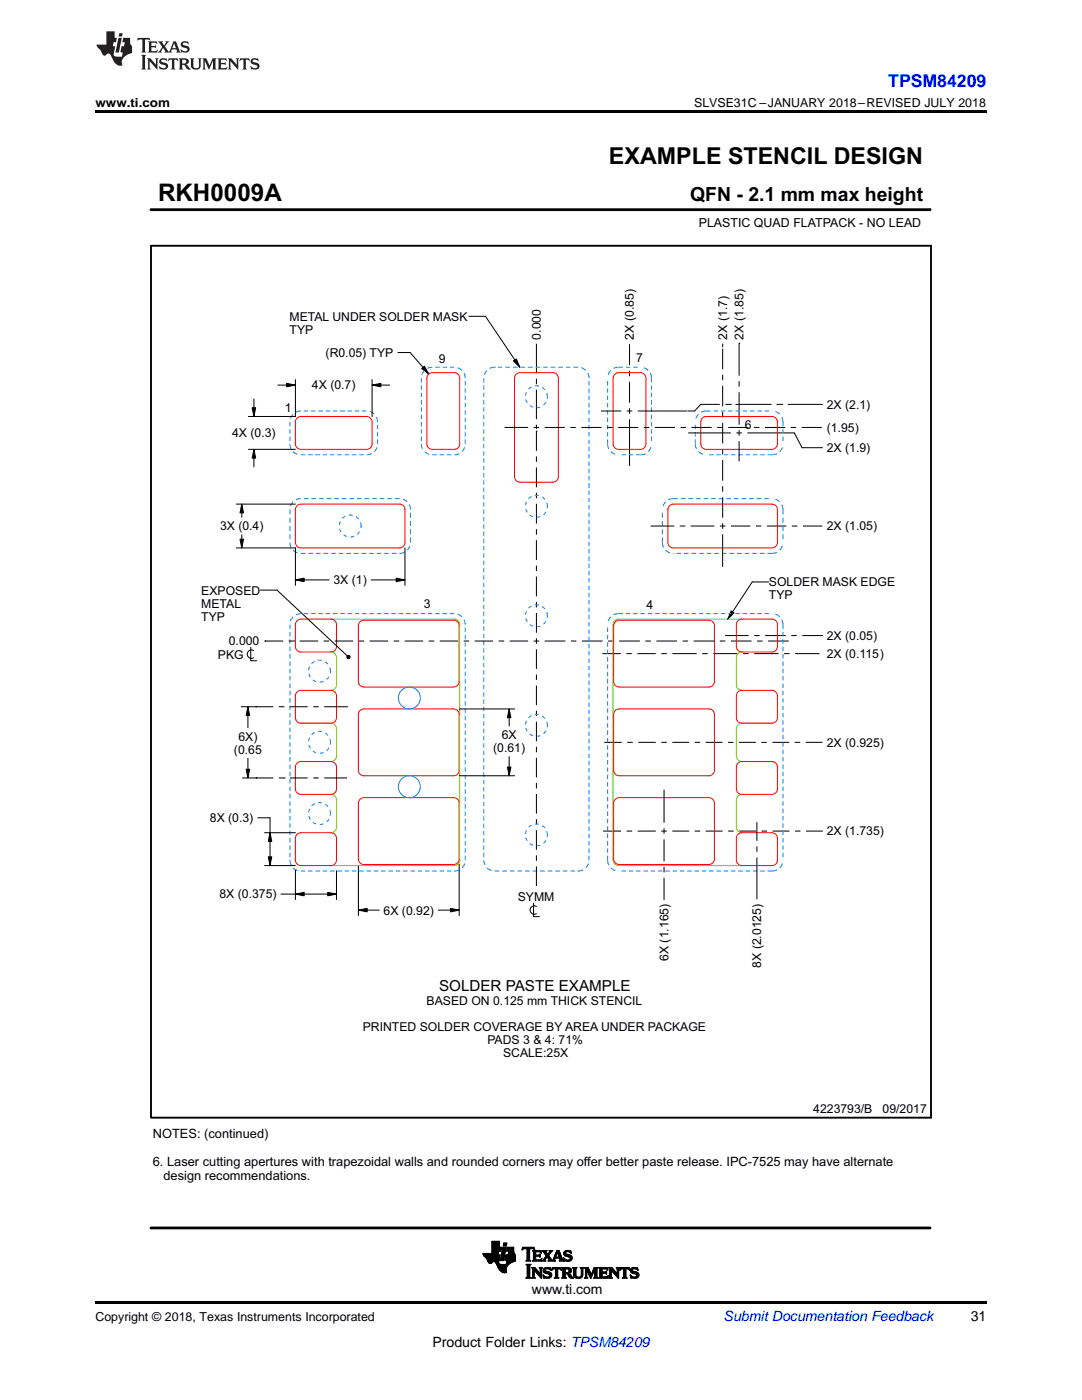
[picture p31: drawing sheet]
<svg xmlns="http://www.w3.org/2000/svg" width="216mm" height="279mm" viewBox="0 0 216 279" stroke-linecap="round" stroke-linejoin="round" font-family="sans-serif">
<defs><g id="words">
<text font-size="4.8" x="31.5" y="40.1">RKH0009A</text>
<text font-size="4.6" x="121.5" y="32.7">EXAMPLE STENCIL DESIGN</text>
<text font-size="3.9" x="137.7" y="40.1">QFN - 2.1 mm max height</text>
<text font-size="3.5" fill="#00f" x="177.2" y="17.3">TPSM84209</text>
<text font-size="3" x="87.6" y="197.8">SOLDER PASTE EXAMPLE</text>
<g font-size="2.8">
<text x="106.1" y="258.2">www.ti.com</text>
<text x="193.7" y="263.6">31</text>
<text x="86.3" y="268.9">Product Folder Links: TPSM84209</text>
</g>
<text font-size="2.8" fill="#0000c8" x="144.4" y="263.6">Submit Documentation Feedback</text>
<g font-size="2.6">
<text x="30.5" y="227.2">NOTES: (continued)</text>
<text x="30.5" y="232.7">6. Laser cutting apertures with trapezoidal walls and rounded corners may offer better paste release. IPC-7525 may have alternate</text>
<text x="32.6" y="235.4">design recommendations.</text>
</g>
<g font-size="2.5">
<text x="19" y="21.4">www.ti.com</text>
<text x="138.5" y="21.4">SLVSE31C –JANUARY 2018–REVISED JULY 2018</text>
<text x="139.4" y="45.4">PLASTIC QUAD FLATPACK - NO LEAD</text>
<text x="19" y="263.6">Copyright © 2018, Texas Instruments Incorporated</text>
</g>
<g font-size="2.4">
<text x="57.8" y="64">METAL UNDER SOLDER MASK</text>
<text x="57.8" y="66.6">TYP</text>
<text x="65" y="71.2">(R0.05) TYP</text>
<text x="107.9" y="67.8" transform="rotate(-90 107.9 67.8)">0.000</text>
<text x="126.5" y="67.8" transform="rotate(-90 126.5 67.8)">2X (0.85)</text>
<text x="145.1" y="67.8" transform="rotate(-90 145.1 67.8)">2X (1.7)</text>
<text x="148.4" y="67.8" transform="rotate(-90 148.4 67.8)">2X (1.85)</text>
<text x="62.3" y="77.7">4X (0.7)</text>
<text x="87.6" y="72.4">9</text>
<text x="126.9" y="72.3">7</text>
<text x="56.9" y="82.2">1</text>
<text x="165" y="81.6">2X (2.1)</text>
<text x="46.3" y="87.3">4X (0.3)</text>
<text x="148.6" y="85.6">6</text>
<text x="165" y="86.2">(1.95)</text>
<text x="165" y="90.2">2X (1.9)</text>
<text x="43.9" y="105.9">3X (0.4)</text>
<text x="165" y="105.9">2X (1.05)</text>
<text x="40.2" y="118.6">EXPOSED</text>
<text x="66.6" y="116.6">3X (1)</text>
<text x="153.4" y="117">SOLDER MASK EDGE</text>
<text x="153.4" y="119.6">TYP</text>
<text x="40.2" y="121.3">METAL</text>
<text x="40.2" y="123.9">TYP</text>
<text x="84.6" y="121.4">3</text>
<text x="129" y="121.5">4</text>
<text x="43.5" y="131.4">PKG</text>
<text x="45.7" y="128.8">0.000</text>
<text x="165" y="127.7">2X (0.05)</text>
<text x="165" y="131.3">2X (0.115)</text>
<text x="47.6" y="147.8">6X)</text>
<text x="100.1" y="147.5">6X</text>
<text x="165" y="149">2X (0.925)</text>
<text x="46.7" y="150.4">(0.65</text>
<text x="98.4" y="150.1">(0.61)</text>
<text x="41.9" y="164.1">8X (0.3)</text>
<text x="165" y="166.7">2X (1.735)</text>
<text x="43.8" y="179.3">8X (0.375)</text>
<text x="103.3" y="179.9">SYMM</text>
<text x="76.6" y="182.5">6X (0.92)</text>
<text x="133.4" y="191.8" transform="rotate(-90 133.4 191.8)">6X (1.165)</text>
<text x="151.9" y="193.1" transform="rotate(-90 151.9 193.1)">8X (2.0125)</text>
<text x="85.1" y="200.5">BASED ON 0.125 mm THICK STENCIL</text>
<text x="72.4" y="205.8">PRINTED SOLDER COVERAGE BY AREA UNDER PACKAGE</text>
<text x="97.3" y="208.4">PADS 3 &amp; 4: 71%</text>
<text x="100.4" y="211">SCALE:25X</text>
<text x="162.3" y="222.2">4223793/B</text>
<text x="176.1" y="222.2">09/2017</text>
</g>
</g></defs>
<g fill="#000">
<path d="M19 22h177.8v.5h-177.8zM57.2 76.5l1.7 .4-1.7 .3zM74.2 76.9l1.8-.4v.7zM84.1 73.5l.6-.4 .9 1.5zM102.4 72l.6-.4 .7 1.7zM50.3 81.4h.7l-.3 1.7zM50.7 89.7l.3 1.7h-.7zM47.9 107.6h.7l-.4 1.8zM48.2 100.6l.4 1.8h-.7zM58.9 115.7l1.8-.3v.7zM79.1 115.4l1.7 .3-1.7 .4zM69.2 131l.3-.2 .3 .1 .1 .2-.1 .3-.3 .1-.3-.2z"/>
<path d="M145.9 121.9l.6 .4-1.3 1.3zM49.5 141l.3 1.8h-.7zM49.1 153.5h.7l-.3 1.8zM101.6 141.5l.3 1.7h-.7zM101.2 153.1h.7l-.3 1.7zM53.9 166.2l.3 1.7h-.7zM53.5 171h.7l-.3 1.7zM58.9 178.4l1.8-.3v.7zM65.4 178.1l1.7 .3-1.7 .4zM71.5 181.6l1.8-.3v.7zM89.9 181.3l1.7 .3-1.7 .4zM19 259.7h177.8v.5h-177.8z"/>
</g>
<g fill="none" stroke="#000" stroke-width=".2">
<path d="M30.1 41.8h155.5M185.6 41.6v.5M50.7 79.6v3.5M55.4 76.9h3.5M57.2 76.5l1.7 .4-1.7 .3zM58.9 75.8v7.3h-9.3M74.2 76.9l1.8-.4v.7zM74.2 75.8v7.3M74.2 76.9h3.5M79.4 70.4h2.4l3.8 4.2M84.1 73.5l.6-.4 .9 1.5zM93.5 63.1h3.4l6.8 10.2"/>
<path d="M102.4 72l.6-.4 .7 1.7zM107 68.6v5.9M107 75.6v1.1M107 77.8v5.9M125.6 68.7v4.2M125.6 74v1.1M125.6 76.2v4.2M144.2 68.6v.6M144.2 69.6v4.1M144.2 74.8v1.1M144.2 77v4.1M147.5 68.5h.1"/>
<path d="M147.5 68.5v6.5M147.5 76.1v1.1M147.5 78.3v6.4M49.6 89.7h9.3M50.3 81.4h.7l-.3 1.7zM50.7 89.7l.3 1.7h-.7zM50.7 89.7v3.5M100.7 85.3h4.7M106.5 85.3h1.1M107 86h.1M107 84.8v.8M107 86v4"/>
<path d="M107 91.1v1.1M107 93.3v3.9M107 98.3v1.1M108.7 85.3h4M113.8 85.3h1.1M116 85.3h4M119.9 82h4.1M121.1 85.3h1.1M123.3 85.3h4.1M125.1 82h1.1M125.6 81.5v1.1M125.6 83.7v9.3"/>
<path d="M127.3 82h9.8M128.5 85.3h1.1M130.7 85.3h4M135.8 85.3h1.1M137.3 86.4h8.5M138 85.3h4M143.1 85.3h1.1M143.6 80.7h-3.8l-1.2 1.3h-1.4M144.2 82.2v1.1M144.2 84.4v4.1M144.2 89.6v1.1M144.2 91.8v4.1"/>
<path d="M144.2 97v1.1M144.2 99.2v4.1M144.8 80.7h1.2M145.3 85.3h4M146.8 80.7h7.1M146.9 86.4h1.1M147.5 85.8v1.1M147.5 88v4.1M149.1 86.4h7M150.4 85.3h1.1M152.6 85.3h4.1M155 80.7h1.2"/>
<path d="M156.4 86.4h2.1l1.5 3h4.1M157.2 80.7h6.9M157.8 85.3h1.1M160 85.3h4M47.2 109.4h11.7v7.4M47.2 100.6h11.7M47.9 107.6h.7l-.4 1.8zM48.2 100.6l.4 1.8h-.7zM48.2 100.6v2.6M48.2 106.7v2.7M52 117.8h3.3l14 13.1M58.9 115.7l1.8-.3v.7z"/>
<path d="M58.9 115.7h6.8M74.1 115.7h6.7M79.1 115.4l1.7 .3-1.7 .4zM80.8 109.4v7.4M107 100.5v4M107 105.6v1.1M107 107.8v4M107 112.9v1.1M107 115.1v3.9M129.8 105h4.7M135.6 105h1.1M137.8 105h4.7"/>
<path d="M143.6 105h1.1M144.2 104.4v1.1M144.2 106.6v6.5M145.8 105h3.9M150.8 105h1.1M153 105h3.9M153.4 116.1h-3.3l-4.9 7.5M158 105h1.1M160.2 105h3.9M50 129.2v2.7h1.2M50.6 129.8a.86 .86 0 0 0-1.3 .8 .86 .86 0 0 0 1.3 .7M52.8 127.9h.1"/>
<path d="M52.8 127.9h3.7M57.6 127.9h1.1M58.7 127.9h.1M59.8 127.9h3.7M64.6 127.9h1.1M66.8 127.9h3.7M69.2 131l.3-.2 .3 .1 .1 .2-.1 .3-.3 .1-.3-.2zM71.6 127.9h1.1M73.8 127.9h3.7M78.6 127.9h1.1M80.8 127.9h3.6M85.5 127.9h1.1"/>
<path d="M87.7 127.9h3.7M92.5 127.9h1.1M94.7 127.9h3.7M99.5 127.9h1.1M101.7 127.9h3.7M106.5 127.9h1.1M107 120.1v1.1M107 122.3v4M107 127.4v1.1M107 129.6v3.9M107 134.6v1.1M107 136.8v3.9"/>
<path d="M108.7 127.9h4.1M113.9 127.9h1.1M116.1 127.9h4.1M120.2 130.4h3.7M121.3 127.9h1.1M123.5 127.9h4.2M125 130.4h1.1M127.2 130.4h3.7M128.8 127.9h1.1M131 127.9h4.1M132 130.4h1.1M132.5 130.4v.1"/>
<path d="M134.2 130.4h4.8M136.2 127.9h1.1M138.4 127.9h4.1M140.1 130.4h1.1M142.3 130.4h4.9M143.6 127.9h1.1M144.7 126.8h4.7M145.8 127.9h4.2M145.9 121.9l.6 .4-1.3 1.3zM148.3 130.4h1.1M150.5 126.8h1.1M150.5 130.4h4.8"/>
<path d="M151 126.7v.3M151.1 127.9h1.1M152.7 126.8h4.1M153.3 127.9h4.1M156.4 130.4h1.1M157.9 126.8h1.1M158.7 130.4h4.8M160.1 126.8h4.1M48.1 141h6.4M48.4 155.3h6.2M49.1 153.5h.7l-.3 1.8zM49.5 141l.3 1.8h-.7z"/>
<path d="M49.5 141v4.2M49.5 151.3v4M51 141h.1M51 155.3h.1M55.6 141h1.1M55.7 155.3h1.1M56.8 155.3h.1M57.8 141h3.6M57.9 155.3h3.5M62.5 155.3h1.1M62.5 141h1.1M63 141v.1"/>
<path d="M63 155.2v.1M64.7 155.3h4.6M64.7 141h4.7M91.6 154.8h11.1M91.6 141.5h11.1M101.2 153.1h.7l-.3 1.7zM101.6 141.5l.3 1.7h-.7zM101.6 141.5v3.4M101.6 151v3.8M107 141.8v1.1M107 144v3.9M107 149v1.1"/>
<path d="M107 151.2v4M107 156.3v1.1M107 158.5v3.9M120.6 148.2h3.5M125.2 148.2h1.1M127.4 148.2h3.5M132 148.2h1.1M132.5 148.1v.1M132.5 157.6v6.6M134.2 148.2h3.3M138.6 148.2h1.1M140.8 148.2h3.4"/>
<path d="M145.3 148.2h1.1M147.5 148.2h3.3M151.9 148.2h1.1M154.1 148.2h3.4M158.6 148.2h1.1M160.8 148.2h3.3M51.4 163.2h2.5v9.5M52.8 172.7h6.1M52.8 166.2h6.1M53.5 171h.7l-.3 1.7zM53.9 166.2l.3 1.7h-.7zM56.1 178.4h11"/>
<path d="M58.9 178.4l1.8-.3v.7zM58.9 173.6v5.9M65.4 178.1l1.7 .3-1.7 .4zM67.1 173.8v5.7M71.5 172.8v9.9M91.6 172.4v10.3M107 163.5v1.1M107 165.7v3.9M107 170.7v1.1M107 172.9v3.9M120.3 165.9h3.6M125 165.9h1.1"/>
<path d="M127.2 165.9h3.7M132 165.9h1.1M132.5 165.3v1.1M132.5 167.5v4.4M132.5 173v1.1M132.5 175.2v4.4M134.2 165.9h3.3M138.6 165.9h1.1M140.8 165.9h3.4M145.3 165.9h1.1M147.5 165.9h3.4M151 169.5h.1"/>
<path d="M151 164.1v3.7M151 168.9v1.1M151 171.1v8.4M152 165.9h1.1M154.2 165.9h3.3M158.6 165.9h1.1M160.8 165.9h3.4M71.5 181.6l1.8-.3v.7zM71.5 181.6h4.2M87.5 181.6h4.1M89.9 181.3l1.7 .3-1.7 .4zM106.5 180.2v2.7h1.1"/>
<path d="M107.1 180.9a.86 .86 0 0 0-1.4 .7 .86 .86 0 0 0 1.4 .7M96.4 250.2h3M96.4 250.3h3M96.4 250.4h3.4l-.2 1.1M96.5 250.5h3.3M96.5 250.6h3.3M96.6 250.7h3.1M96.7 250.8h3M96.8 250.9h2.9M96.9 251h2.8M97 251h2.7M97 251.1h2.7"/>
<path d="M97.1 251.2h2.5M97.2 251.3h2.4M97.2 251.4h2.4M97.2 251.5h2.4M97.3 251.5h2.3M97.3 251.6h2.3M97.3 251.7h2.2M97.4 251.8h1M97.4 251.9h.9M97.5 251.9h.7M97.5 252h.6M97.6 252.1h.5"/>
<path d="M97.7 252.1h.3M98.2 249.7h1.7l.2-.8h-.4v-1.2h-1.5v2.5h-1.8v.2l.7 .8 .5 .9 .4 .1 .5-.4 .3 .1 .9 1.5 .7 .6 .7-.1-.1-.9 .6-.8M98.2 250.1h1.2M98.2 250h1.2M98.2 249.9h1.3M98.2 249.8h1.3M98.2 249.6h1.7M98.2 249.6h1.8M98.2 249.5h1.8M98.2 249.4h1.8M98.2 249.3h1.8M98.2 249.2h1.8"/>
<path d="M98.2 249.1h1.9M98.2 249h1.9M98.2 248.9h1.5M98.2 248.8h1.5M98.2 248.7h1.5M98.2 248.6h1.5M98.2 248.5h1.5M98.2 248.4h1.5M98.2 248.3h1.5M98.2 248.2h1.5M98.2 248.1h1.5M98.2 248h1.5"/>
<path d="M98.2 247.9h1.5M98.2 247.8h1.5M98.7 251.8h.8M98.8 251.9h.7M98.9 251.9h.6M98.9 252h.6M99 252.1h.5M99 252.2h.6M99.1 252.3h.6M99.1 252.4h1M99.1 252.4h2.3M99.2 252.5h2.2"/>
<path d="M99.2 252.6h2.1M99.2 252.6h2M99.3 252.7h1.9M99.3 252.8h1.8M99.4 252.9h1.7M99.4 253h1.6M99.5 253.1h1.5M99.5 249.7l-.1 .7M99.5 253.2h1.5M99.6 253.3h1.4M99.6 251.5l-.1 .5 .2 .3 1.8 .1M99.7 253.4h1.3"/>
<path d="M99.7 253.5h1.3M99.8 253.5h1.2M99.8 253.6h1.2M99.9 251.5h.6M99.9 251.4h.6M99.9 251.3h.6M99.9 253.7h1.1M99.9 251.2h.6M99.9 251.1h.6M99.9 251h.7M100 251h.6M100 250.9h.6"/>
<path d="M100 253.7h1M100 250.8h.6M100 250.7h.6M100 250.6h.6M100 250.5h.7M100.1 250.5h.6M100.1 250.4h.6M100.1 253.8h1M100.1 250.3h.6M100.1 250.2h.6M100.1 250.1h.6M100.2 250h.6"/>
<path d="M100.2 249.9h.6M100.2 253.9h.9M100.2 249.8h.6M100.2 249.7h.6M100.2 249.6h.6M100.2 249.5h.7M100.3 249.4h.6M100.3 249.3h.6M100.3 249.2h.6M100.3 249.1h.6M100.3 253.9h.8M100.3 249h.7"/>
<path d="M100.4 249h.6M100.4 248.9h.6l-.6 2.7h-.6zM100.4 248.6h.6M100.4 248.5h.6M100.5 248.5h.6M100.5 248.4h.6M100.5 248.3h.6M100.5 248.2h.6M100.5 248.1h.6M100.5 248.1h.6l-.1 .6h-.6zM100.7 254h.1M100.7 251.5h2.2"/>
<path d="M100.8 251.4h2.1M100.8 251.4v.1l.4 .1M100.8 251.3h2.1M100.8 251.5h2.1M100.8 251.2h2.1M100.8 251.2v.2M100.8 251.1h2.1M100.8 251h2.1M100.8 250.9h2.1M100.9 250.8h2M100.9 250.7h2M100.9 250.6h2"/>
<path d="M100.9 250.5h2M101 252.3h.6M101 252.2h.7M101 252.1h.8M101.1 252.1h.8M101.1 252h.9M101.1 251.9h1M101.1 249.6h1.4M101.1 251.9h1.2M101.1 251.8h1.4M101.1 249.5h1.4M101.1 251.7h1.6"/>
<path d="M101.1 249.4h1.4M101.1 251.7h1.8M101.2 249.4h1.3M101.2 251.6h1.7M101.2 251.6l-.2 .8M101.2 249.3h1.3M101.2 249.2h1.3M101.2 249.1h1.3M101.2 249h1.3M101.2 248.9h1.3v.8h-1.4zM101.4 250.3h1.4M101.4 250.3h1.3"/>
<path d="M101.4 250.2h1.2M101.5 250.1h1.1M101.5 250h1M101.5 249.9h1M101.5 249.8h1M101.5 249.7l-.1 .7M102.5 249.7l.1 .4 .3 .3v1.3M102.8 250.4h-1.9l-.1 .8M102.9 251.7l-1.3 .5M104.2 249.4h.1M104.2 249.3h.2M104.2 249.2h2.4"/>
<path d="M104.3 249.1h2.3M104.3 249h2.3M105 251.6h.9M105 255h.9M105 252.4h.9M105.1 251.5h.6M105.1 255h.7M105.2 249.3h.5M105.2 252.5h.5M105.2 251.4h.5M105.2 249.4l-.1-.2h-.4l-.6 .2 .2-.5h2.2l.2 .5-.5-.2h-.4l-.1 .2M105.2 249.4v2l-.2 .2"/>
<path d="M105.2 251.3h.5M105.2 251.2h.5M105.2 251.1h.5M105.2 251h.5M105.2 250.9h.5M105.2 250.8h.5M105.2 250.7h.5M105.2 250.6h.5M105.2 250.5h.5M105.2 250.4h.5M105.2 250.3h.5M105.2 250.2h.5"/>
<path d="M105.2 250.1h.5M105.2 250h.5M105.2 249.9h.5M105.2 249.8h.5M105.2 249.7h.5M105.2 249.6h.5M105.2 249.5h.5M105.2 249.4h.5M105.2 254.9h.5M105.2 252.6h.5M105.2 254.8h.5M105.2 254.7v-2.1l-.2-.3h.9l-.2 .3v2.1"/>
<path d="M105.2 254.7l-.2 .4h.9l-.2-.4M105.2 254.7h.5M105.2 254.6h.5M105.2 254.5h.5M105.2 254.4h.5M105.2 254.3h.5M105.2 254.2h.5M105.2 254.1h.5M105.2 254h.5M105.2 253.9h.5M105.2 253.8h.5M105.2 253.7h.5"/>
<path d="M105.2 253.6h.5M105.2 253.5h.5M105.2 253.4h.5M105.2 253.3h.5M105.2 253.2h.5M105.2 253.1h.5M105.2 253h.5M105.2 252.9h.5M105.2 252.8h.5M105.2 252.7h.5M105.7 249.4v2l.2 .2M105.9 251.6h-.9"/>
<path d="M106.1 255h.7M106.1 253h.6M106.2 253.1h.6M106.2 251.6h1.8M106.2 255h.5M106.3 253.2h.6M106.3 254.9h.3M106.3 249.7h1.6M106.3 253.3h.7M106.3 254.8h.3M106.3 254.7l-.2 .4h.7l-.2-.4M106.3 254.7h.3"/>
<path d="M106.3 254.6h.3M106.3 254.5h.3M106.3 254.4h.3M106.3 254.3h.3M106.3 254.2h.3M106.3 254.1h.3M106.3 254h.3M106.3 253.9h.3M106.3 253.8h.3M106.3 253.7h.3M106.3 253.6h.3M106.3 253.5h.9"/>
<path d="M106.3 253.4h.8M106.4 251.5h1.6M106.4 249.8h1.6M106.4 251.4h.5M106.4 249.9h.5M106.4 250.4l1.1 .1 .3-.2v.6l-.3-.2h-1.1M106.4 251.3h.5M106.4 251.2h.5M106.4 251.1h.5M106.4 251h.5M106.4 250.9h.5M106.4 250.8h.5"/>
<path d="M106.4 250.6h1.4M106.4 250.5h1.4M106.4 250.3h.5M106.4 250.2h.5M106.4 250.1h.5M106.4 250h.5M106.5 249.3h.2M106.6 253.5h.1M106.6 253.5v1.2M106.6 253.5l1.5 1.6v-1.8l.2-.3h-.7l.2 .2v1M106.6 249.4h.1M106.7 253.6h.6"/>
<path d="M106.7 253.7h.6M106.8 253.8h.6M106.9 250l.1-.2h.5l.6 .2M106.9 250v.5M106.9 250.7v.6M106.9 253.9h.6M107 254h.6M107.1 254.1h.6M107.2 254.2h.9M107.3 254.3h.8M107.3 254.4h.8M107.4 254.5h.7"/>
<path d="M107.5 254.6h.6M107.6 250.4h.2M107.6 254.7h.5M107.6 253h.7M107.6 250.7h.2M107.7 251.4h.4M107.7 250.3h.1M107.7 254.8h.4M107.7 250.8h.1M107.7 249.9h.3M107.7 253.1h.5M107.8 254.9h.3"/>
<path d="M107.8 253.2h.3M107.8 254.2l-1.1-1.2h-.6l.2 .3v1.4M107.8 254.2h.1M107.8 253.3h.3M107.8 254.1h.3M107.8 254h.3M107.8 253.9h.3M107.8 253.8h.3M107.8 253.7h.3M107.8 253.6h.3M107.8 253.5h.3M107.8 253.4h.3"/>
<path d="M107.9 255h.2M107.9 250h.1M107.9 251.3h.2M108 250.1h.1M108 251.2h.1M108.1 250l-.2-.4h-1.7l.2 .2v1.6l-.2 .2M108.1 251.6h.8M108.2 251.2l-.6 .2h-.6l-.1-.1M108.2 251.2l-.2 .5-1.8-.1M108.2 249.7h.8M108.3 251.5h.4M108.3 254.5h.1"/>
<path d="M108.4 249.8h.6M108.4 254.6h.1M108.4 254.7h.2M108.4 253.6h.4M108.4 253.5h.4M108.4 253.7h.5M108.4 251.4h.4M108.4 254.8h.4M108.4 253.4h.4M108.4 253.8h.9M108.4 249.9h.6M108.4 254.9h.7"/>
<path d="M108.5 249.9l.5 .7M108.5 253.3h.4M108.5 255h1.4M108.5 253.9h1.2M108.5 251.3h.3M108.5 255h.1M108.5 250h.6M108.5 253.2h1.4M108.6 251.2h.3M108.6 254h1.3M108.6 250.1h.5M108.6 253.1h1.2"/>
<path d="M108.6 251.1h.3M108.6 250.2h.6M108.7 251h.3M108.7 250.3h.6M108.7 254.1h1.3M108.8 250.9h.3M108.8 250.3h.8M108.8 255h.9M108.8 253h.7M108.8 250.8h.9M108.9 250.4h.7M108.9 251.6h-.8"/>
<path d="M108.9 250.7h.7M108.9 250.5h.6M109 250.6h.5M109 250.6l-.6 .8-.3 .2M109 254.2l-.5-.4v-.6l.4-.2h.9l.1 .6-.7-.4-.3 .1-.1 .2 1.1 .5 .2 .5M109 254.2l.6 .2v.3l-.6 .1-.7-.3M109 254.2h1M109.2 250.9h.5M109.3 251h.5M109.3 254.9h.7M109.4 251.1h.5M109.4 251.6l.2-.1-.5-.7-.4 .7 .2 .1"/>
<path d="M109.4 251.6h1.4M109.4 250.3h.3M109.4 251.2h.6M109.4 254.3h.7M109.5 250.2h.3M109.5 250.6l.7 1 .9-2h.5l.7 1.8 .2 .2M109.5 251.3h.5M109.5 250.1h.3M109.5 253.3h.4M109.5 251.4h.6M109.6 251.5h.6M109.6 254.8h.4"/>
<path d="M109.6 250h.3M109.6 254.4h.5M109.6 249.7h.6M109.7 249.9l-.4 .5-.3-.6 .1-.2h-1l.4 .3M109.7 249.9l-.2-.3h.8l-.8 1M109.7 254.7h.4M109.7 249.9h.3M109.7 254.5h.4M109.7 254.6h.4M109.7 253h.1M109.7 249.8h.4M109.7 253.4h.2"/>
<path d="M109.8 253.5h.1M110.1 253.5h.1M110.1 253.4h.1M110.1 254.5l-.2 .5-.7 .1-.5-.1-.2 .1-.2-.6M110.1 253.3h.3M110.2 253.2h1.8M110.2 253.1h1.7M110.2 253h1.7M110.3 251.5h.4M110.4 251.4h.3M110.4 251.3h.3M110.4 251.2h.3"/>
<path d="M110.5 251.1h1.7M110.5 251h1.6M110.6 250.9h1.5M110.6 250.8h.3M110.6 255h.9M110.6 250.7h.3M110.7 250.6h.3M110.7 250.5h.3M110.8 250.4h.2M110.8 255h.5M110.8 251.1l-.1 .4 .1 .1M110.8 250.3h.3"/>
<path d="M110.8 254.9h.5M110.8 251.6h-1.4M110.8 253.3h.5M110.8 254.8h.5M110.8 253.4v-.2h-.3l-.5 .3 .2-.5h1.7l.2 .5-.5-.3h-.3v.2M110.8 254.7l-.2 .4h.9l-.2-.4M110.8 254.7h.5M110.8 254.6h.5M110.8 254.5h.5M110.8 254.4h.5M110.8 254.3h.5M110.8 254.2h.5"/>
<path d="M110.8 254.1h.5M110.8 254h.5M110.8 253.9h.5M110.8 253.8h.5M110.8 253.7h.5M110.8 253.6h.5M110.8 253.5h.5M110.8 253.4h.5M110.8 253.4v1.3M110.9 250.2h.2M110.9 250.1h.3M110.9 250h.8"/>
<path d="M111 249.9h.7M111 249.8h.6M111.1 249.7h.5M111.2 249.9l.4 1h-.7zM111.3 250.1h.5M111.3 253.4v1.3M111.3 250.2h.5M111.3 250.3h.5M111.4 250.3h.5M111.4 250.4h.5M111.4 250.5h.5M111.5 250.6h.5"/>
<path d="M111.5 250.7h.5M111.6 250.8h.5M111.6 251.6h.9M111.6 251.1l.2 .4-.2 .1M111.7 251.2h.5M111.7 251.3h.5M111.8 253.3h.2M111.8 251.5h.5M111.8 251.4h.5M111.9 253.4h.1M112 253.5h.1M112.1 255h.9"/>
<path d="M112.1 253h1.4M112.2 253.1h1.6M112.3 255h.5M112.3 253.2h1.6M112.3 254.9h.5M112.3 253.3h.5M112.3 254.7l-.2 .4h.9l-.2-.4M112.3 254.8h.5M112.3 254.7h.5M112.3 254.6h.5M112.3 254.5h.5M112.3 254.4h.5"/>
<path d="M112.3 254.3h.5M112.3 254.2h1.3M112.3 254.1h1.4M112.3 254h1.6M112.3 253.9h.5M112.3 253.8h.5M112.3 253.7h.5M112.3 253.6h.5M112.3 253.5h.5M112.3 253.4h.5M112.4 251.1h.2M112.5 251h.1"/>
<path d="M112.5 251.2h.2M112.5 250.2h.4M112.5 250.3h.5M112.5 250.1h.4M112.5 251.3h.3M112.5 251.6h-.9M112.5 250.3h.8M112.5 250h.4M112.5 251.4h.6M112.5 250.4h1.2M112.5 251.5h1.5M112.6 249.9h.4"/>
<path d="M112.6 251.6h.1M112.6 250.5h1.3M112.6 249.8h1.3M112.7 250.6h1.3M112.8 249.7h1.1M112.8 254.7v-.5h.3l.7 .8 .6 .1M112.8 251.6h1M112.9 253.2l-.1 .1v.7M113 250.7h1.1M113 249.6h.5M113.2 253.2l.3 .1 .1 .3-.2 .3-.3 .1M113.2 251.7h.3"/>
<path d="M113.2 254.3h.5M113.3 254.4h.5M113.4 254.5h.5M113.4 254.6h.6M113.4 250.8h.7M113.4 253.3h.6M113.4 253.9h.6M113.5 254.7h.5M113.5 254.1l.5-.3v-.4l-.1-.3-.5-.1h-1.3l.2 .3v1.4M113.5 254.1l.9 1M113.5 254.1h.1M113.5 254.8h.6"/>
<path d="M113.5 253.4h.5M113.5 253.8h.5M113.5 251.4h.6M113.5 253.7h.5M113.5 253.5h.6M113.6 249.9h.4M113.6 253.6h.5M113.6 254.9h.6M113.7 255h.6M113.7 250.9h.5M113.7 251.3h.4M113.7 251h.5"/>
<path d="M113.7 251.2h.5M113.8 250h.2M113.8 251.1h.4M113.8 255h.6M113.9 250.1h.1M114 250.2l-.6-.4-.4 .1-.1 .2 .1 .2 1.1 .4 .1 .5-.3 .4-1.3 .1-.1-.7M114 250.2l-.1-.6-1.1 .1-.3 .3 .1 .5 1 .4 .2 .3-.2 .2h-.4l-.7-.4M114 250.2h.1M114.2 253h.9M114.4 253.1h.6M114.4 253.2h.5M114.4 253.3h.5"/>
<path d="M114.5 254.4h.4M114.5 254.3h.4M114.5 254.2h.4M114.5 254.1h.4M114.5 254h.4M114.5 253.9h.4M114.5 253.8h.4M114.5 253.7h.4M114.5 253.6h.4M114.5 253.5h.4M114.5 253.4h.4M114.5 254.5h.4"/>
<path d="M114.5 254.6h.4M114.5 254.7h.5M114.5 254.8h.5M114.6 254.9h.7M114.7 255h1.4M114.9 254.4l.1 .4 .5 .1 .4-.1 .1-.4M114.9 254.4v-1.2l.2-.2h-.9l.2 .2 .1 1.4 .2 .4 .6 .1h.6l.3-.3 .1-.4M114.9 255h1M115.6 254.9h.6M115.8 253h.7M115.9 254.8h.3M115.9 253.1h.5"/>
<path d="M115.9 254.7h.4M116 254.6h.3M116 253.2h.3M116 254.5h.3M116 253.3h.3M116 254.4v-1.2l-.2-.2h.7l-.2 .2v1.2M116 254.4h.3M116 254.3h.3M116 254.2h.3M116 254.1h.3M116 254h.3M116 253.9h.3"/>
<path d="M116 253.8h.3M116 253.7h.3M116 253.6h.3M116 253.5h.3M116 253.4h.3M116.6 255h.7M116.6 253h.8M116.7 253.1h.7M116.7 255h.4M116.8 253.2h.7M116.8 254.9h.3M116.8 253.3h.7"/>
<path d="M116.8 254.8h.3M116.8 254.7v-1.5l-.2-.2h.8l.6 1.3 .6-1.3h.7l-.2 .2v1.5M116.8 254.7l-.2 .4h.7l-.2-.4M116.8 254.7h.3M116.8 254.6h.3M116.8 254.5h.3M116.8 254.4h.3M116.8 254.3h.3M116.8 254.2h.3M116.8 254.1h.3M116.8 254h.3M116.8 253.9h.3"/>
<path d="M116.8 253.8h.3M116.8 253.7h.3M116.8 253.6h.3M116.8 253.5h.8M116.8 253.4h.8M117.2 253.6h.4M117.2 253.7h.5M117.2 253.8h.5M117.3 253.9h.5M117.3 254h.5M117.4 254.1h.5M117.4 254.2h.5"/>
<path d="M117.5 254.3h.4M117.5 254.4h.7M117.5 254.5h.7M117.6 254.6h.5M117.6 254.7h.5M117.7 254.8h.4M117.7 254.9h.3M117.8 255h.2M117.8 255h.1M118 254.3h.3M118.1 254.2h.2M118.1 254.1h.3"/>
<path d="M118.1 254h.3M118.2 253.9h.2M118.2 253.8h.3M118.3 253.7h.2M118.3 253.6h.3M118.4 253.5h.7M118.4 253.4h.7M118.4 253.3h.7M118.5 255h.8M118.5 253.2h.6M118.5 253.1h.7M118.6 253h.7"/>
<path d="M118.6 255h.6M118.6 254.9h.5M118.6 254.8h.5M118.6 254.7l-.1 .4h.8l-.2-.4M118.6 254.7v-1.3l-.7 1.7-.8-1.7v1.3M118.6 254.7h.5M118.6 254.6h.5M118.6 254.5h.5M118.6 254.4h.5M118.6 254.3h.5M118.6 254.2h.5M118.6 254.1h.5"/>
<path d="M118.6 254h.5M118.6 253.9h.5M118.6 253.8h.5M118.6 253.7h.5M118.6 253.6h.5M119.5 255h1.7M119.5 253h1.6M119.6 253.1h1.6M119.6 255h1.7M119.7 253.2h1.5M119.7 254.9h1.6M119.7 253.3h.5"/>
<path d="M119.7 254.8h.4M119.7 254.7h.4M119.7 254.6h.4M119.7 254.5h.4M119.7 254.4h.4M119.7 254.3h.4M119.7 254.2h.4M119.7 254.1h1.3M119.7 254h1.3M119.7 253.9h1.3M119.7 253.8h.4M119.7 253.7h.4"/>
<path d="M119.7 253.6h.4M119.7 253.5h.4M119.7 253.4h.4M120.1 253.4v.5M120.3 253.2l-.2 .2M120.7 253.9l.3-.2v.6l-.2-.2h-.7l.1 .7h.1M120.7 253.2l.6 .3M120.9 254.2h.1M120.9 253.8h.1M121 253.3h.3M121.1 254.8h.2M121.2 253.4h.1"/>
<path d="M121.3 253.5h.1M121.3 253.5l-.2-.5h-1.6l.2 .3v1.4M121.3 254.7h.1M121.4 254.6h.1M121.4 254.6l-.6 .2M121.4 254.6l-.2 .5h-1.7l.2-.4M121.5 255h.7M121.5 253h.6M121.6 253.1h.6M121.6 255h.4M121.6 253.2h.7M121.7 254.9h.3"/>
<path d="M121.7 253.3h.7M121.7 254.8h.3M121.7 254.7l-.2 .4h.7l-.2-.4M121.7 254.7h.3M121.7 254.6h.3M121.7 254.5h.3M121.7 254.4h.3M121.7 254.3h.3M121.7 254.2h.3M121.7 254.1h.3M121.7 254h.3M121.7 253.9h.3"/>
<path d="M121.7 253.8h.3M121.7 253.7h.3M121.7 253.6h.3M121.7 253.5h.8M121.7 253.4h.7M122 253.5h.1M122 253.5v1.2M122 253.5l1.4 1.6v-1.8l.2-.3h-.6l.2 .2v1M122 253.6h.6M122.1 253.7h.6M122.2 253.8h.6M122.3 253.9h.6"/>
<path d="M122.4 254h.6M122.5 254.1h.5M122.5 254.2h.9M122.6 254.3h.8M122.7 254.4h.7M122.8 254.5h.6M122.9 254.6h.5M123 254.7h.4M123 253h.6M123.1 254.8h.3M123.1 253.1h.4M123.1 254.9h.3"/>
<path d="M123.2 253.2h.3M123.2 254.2l-1.1-1.2h-.6l.2 .3v1.4M123.2 254.2h.1M123.2 253.3h.2M123.2 254.1h.2M123.2 254h.2M123.2 253.9h.2M123.2 253.8h.2M123.2 253.7h.2M123.2 253.6h.2M123.2 253.5h.2M123.2 253.4h.2"/>
<path d="M123.2 255h.2M123.3 255h.1M123.7 253.5h.1M123.7 253.4h.1M123.7 253.3h.3M123.8 253.2h1.8M123.8 253.1h1.7M123.8 253h1.7M124.2 255h.9M124.4 255h.5M124.4 254.9h.5M124.4 253.3h.5"/>
<path d="M124.4 253.4v-.2h-.3l-.4 .3 .1-.5h1.7l.2 .5-.5-.3h-.3v.2M124.4 254.7l-.2 .4h.9l-.2-.4M124.4 254.8h.5M124.4 254.7h.5M124.4 254.6h.5M124.4 254.5h.5M124.4 254.4h.5M124.4 254.3h.5M124.4 254.2h.5M124.4 254.1h.5M124.4 254h.5M124.4 253.9h.5"/>
<path d="M124.4 253.8h.5M124.4 253.7h.5M124.4 253.6h.5M124.4 253.5h.5M124.4 253.4h.5M124.4 253.4v1.3M124.9 253.4v1.3M125.4 253.3h.2M125.5 253.4h.1M125.6 253.5h.1M125.7 254.5h.1M125.8 254.6h.1"/>
<path d="M125.8 254.7h.2M125.8 253.6h.4M125.8 253.5h.4M125.8 253.7h.5M125.8 254.8h.4M125.8 253.4h.4M125.8 253.8h.9M125.8 254.9h.7M125.9 253.3h.4M125.9 255h1.4M125.9 253.9h1.2M125.9 255h.1"/>
<path d="M125.9 253.2h1.4M126 254h1.3M126 253.1h1.2M126.1 254.1h1.3M126.2 255h.9M126.2 253h.7M126.4 254.2l-.5-.4v-.6l.4-.2h.9l.1 .6-.7-.4-.3 .1-.1 .2 1.1 .5 .2 .5M126.4 254.2l.6 .2v.3l-.6 .1-.7-.3M126.4 254.2h1M126.7 254.9h.7M126.8 254.3h.7M126.9 253.3h.4"/>
<path d="M127 254.8h.4M127 254.4h.5M127.1 254.7h.4M127.1 254.5h.4M127.1 254.6h.4M127.1 253h.1M127.1 253.4h.2M127.2 253.5h.1M127.5 254.5l-.2 .5-.7 .1-.5-.1-.2 .1-.2-.6"/>
</g>
<path d="M30.1 49h155.7v174.1h-155.7z" fill="none" stroke="#000" stroke-width=".38"/>
<path d="M30.1 41.8h155.5M30.1 245.1h155.5" fill="none" stroke="#000" stroke-width=".55"/>
<g fill="none" stroke="#0080ff" stroke-width=".2">
<path d="M84.1 75.5v.8M84.1 76.9v.9M84.1 78.4v.9M84.1 79.8v.9M84.7 73.9l-.5 .9M86.3 73.3l-1 .2M86.9 73.3h.8M88.3 73.3h.9M89.8 73.3h.8M91.3 73.4l.9 .5M92.6 74.5l.2 1M92.8 76.1v.8"/>
<path d="M92.8 77.5v.9M92.8 79v.8M96.5 75.5v.8M96.5 76.9v.9M96.5 78.4v.9M96.5 79.8v.9M97.2 73.9l-.5 .9M98.7 73.3h.1M98.7 73.3l-1 .2M99.3 73.3h.9M100.8 73.3h.9M102.4 73.3h.9"/>
<path d="M103.9 73.3h.9M105.4 73.3h.9M106.9 73.3h.9M108.4 73.3h.9M109.9 73.3h.9M111.4 73.3h.9M112.9 73.3h.9M114.4 73.3h.9M116 73.4l.9 .5M117.3 74.5l.2 1M117.5 76.1v.8M117.5 77.5v.9"/>
<path d="M117.5 79v.8M121.2 76.1v.8M121.2 77.5v.9M121.2 79v.8M121.9 73.9l-.5 .9M124.3 73.3h-1.2l-.7 .2M124.9 73.3h.9M126.3 73.3h.9M128.5 73.4l.8 .5M129.8 74.5l.2 .7v1.1M130 76.9v.9M130 78.4v.9"/>
<path d="M130 79.8v.9M57.9 88.6l.2 1M57.9 84.2v.9M57.9 85.7v.8M57.9 87.1v.9M58.5 82.7l-.5 .8M58.5 90.1l.9 .6M60 99.5l-1 .3M60 82l-1 .3M60 90.8h.9M60.6 82h.9M60.6 99.5h.9"/>
<path d="M61.5 90.8h.9M62.1 82h.9M62.2 99.5h.9M63 90.8h.8M63.5 82h.9M63.7 99.5h.9M64.4 90.8h.9M65 82h.9M65.2 99.5h.9M65.9 90.8h.8M66.4 82h.9M66.7 99.5h.9"/>
<path d="M67.3 90.8h.9M67.9 82h.9M68.2 99.5h.9M68.8 90.8h.9M69.4 82h.8M69.7 99.5h.9M70.2 90.8h.9M70.8 82h.9M71.2 99.5h.9M71.7 90.8h.9M72.3 82h.9M72.7 99.5h1"/>
<path d="M73.8 82.1l.9 .6M74.1 90.5l-.9 .3M74.3 99.5h.9M75.1 83.2l.2 1M75.2 89.3l-.5 .8M75.3 84.8v.9M75.3 86.3v.8M75.3 87.7v.9M75.8 99.5h.9M77.3 99.5h.9M78.8 99.5h.9M80.4 99.6l.9 .6"/>
<path d="M84.1 88.6l.2 1M84.1 81.3v.9M84.1 82.8v.8M84.1 84.2v.9M84.1 85.7v.8M84.1 87.1v.9M84.7 90.1l.9 .6M86.3 90.8h.8M87.7 90.8h.9M89.2 90.8h.9M91.6 90.5l-1 .3M92.7 89.3l-.5 .8"/>
<path d="M92.8 80.4v.9M92.8 81.9v.9M92.8 83.3v.9M92.8 84.8v.9M92.8 86.3v.8M92.8 87.7v.9M96.5 81.3v.9M96.5 82.8v.8M96.5 84.2v.9M96.5 85.7v.8M96.5 87.1v.9M96.5 88.6v.9"/>
<path d="M96.5 90v.9M96.5 91.5v.9M96.5 93v.8M96.5 94.4v.9M96.5 95.9v.8M96.5 97.3v.9M96.5 98.8v.9M117.5 80.4v.9M117.5 81.9v.9M117.5 83.3v.9M117.5 84.8v.9M117.5 86.3v.8"/>
<path d="M117.5 87.7v.9M117.5 89.2v.8M117.5 90.6v.9M117.5 92.1v.9M117.5 93.5v.9M117.5 95v.9M117.5 96.5v.8M117.5 97.9v.9M117.5 99.4v.8M121.2 87.7l.1 1.2 .2 .7M121.2 80.4v.9M121.2 81.9v.9"/>
<path d="M121.2 83.3v.9M121.2 84.8v.9M121.2 86.3v.8M121.9 90.1l.9 .6M124 90.8h.9M125.5 90.8h.8M128.8 90.5l-.7 .3h-1.2M129.9 89.3l-.6 .8M130 81.3v.9M130 82.8v.8M130 84.2v.9M130 85.7v.8"/>
<path d="M130 87.1v.9M135.3 99.5h-1.2l-.7 .3M135.9 99.5h.9M137.4 99.5h.9M138.7 87.7l.1 1.2 .2 .7M138.7 84.8v.9M138.7 86.3v.8M138.9 99.5h.9M139.4 82.7l-.6 .8M139.4 90.1l.8 .6M140.4 99.5h.9M141.5 90.8h.9"/>
<path d="M141.8 82h-1.2l-.7 .3M141.9 99.5h.9M142.4 82h.9M143 90.8h.8M143.4 99.5h.9M143.8 82h.9M144.4 90.8h.9M145 99.5h.9M145.3 82h.9M145.9 90.8h.8M146.5 99.5h.9M146.7 82h.9"/>
<path d="M147.3 90.8h.9M148 99.5h.9M148.2 82h.9M148.8 90.8h.9M149.5 99.5h.9M149.7 82h.8M150.2 90.8h.9M151 99.5h.9M151.1 82h.9M151.7 90.8h.9M152.5 99.5h.9M152.6 82h.9"/>
<path d="M154 99.5h.1M154.7 99.6l.9 .6M154.7 82.1l.9 .6M155 90.5l-.7 .3h-1.1M156 83.2l.2 .7v1.2M156.1 89.3l-.5 .8M156.2 85.7v.8M156.2 87.1v.9M57.9 108.3l.2 .9M57.9 101.7v1M57.9 103.3v1M57.9 105v1"/>
<path d="M57.9 106.6v1M58.1 109.2v.1M58.5 100.2l-.5 .8M58.5 109.8l.9 .5M60 110.4h.9M61.6 110.4h.9M63.1 110.4h.9M64.6 110.4h.9M66.1 110.4h.9M67.6 110.4h.9M69.1 110.4h.9M70.6 110.4h.9"/>
<path d="M72.1 110.4h1M73.7 110.4h.9M75.2 110.4h.9M76.7 110.4h.9M78.2 110.4h.9M80.7 110.2l-1 .2M81.7 100.7l.2 1M81.8 108.9l-.5 .9M81.9 102.4v.9M81.9 104v1M81.9 105.6v1M81.9 107.3v1"/>
<path d="M96.5 100.2v.9M96.5 101.7v.9M96.5 103.2v.8M96.5 104.6v.9M96.5 106.1v.8M96.5 107.5v.9M96.5 109v.9M96.5 110.4v.9M96.5 111.9v.9M96.5 113.4v.8M96.5 114.8v.9M96.5 116.3v.8"/>
<path d="M96.5 117.7v.9M96.5 119.2v.9M117.5 100.8v.9M117.5 102.3v.9M117.5 103.7v.9M117.5 105.2v.9M117.5 106.7v.8M117.5 108.1v.9M117.5 109.6v.8M117.5 111v.9M117.5 112.5v.9M117.5 113.9v.9"/>
<path d="M117.5 115.4v.9M117.5 116.9v.8M117.5 118.3v.9M117.5 119.8v.8M132.2 107.3v1.3l.2 .6M132.2 102.4v.9M132.2 104v1M132.2 105.6v1M132.4 109.2v.1M132.8 100.2l-.5 .8M132.8 109.8l.9 .5M134.4 110.4h.1"/>
<path d="M135 110.4h.9M136.5 110.4h.9M138 110.4h.9M139.5 110.4h.9M141 110.4h.9M142.5 110.4h.9M144 110.4h1M145.6 110.4h.9M147.1 110.4h.9M148.6 110.4h.9M150.1 110.4h.9M151.6 110.4h.9"/>
<path d="M155 110.2l-.7 .2h-1.2M156 100.7l.2 .7v1.3M156.1 108.9l-.5 .9M156.2 103.3v1M156.2 105v1M156.2 106.6v1M57.9 124.7v.8M57.9 126.1v.9M57.9 127.6v.9M57.9 129.1v.8M57.9 130.5v.9M57.9 132v.9"/>
<path d="M57.9 133.5v.8M57.9 134.9v.9M57.9 136.4v.9M57.9 137.9v.9M57.9 139.3v.9M58.5 123.1l-.5 .9M60 122.5l-1 .2M60.6 122.5h.9M62.1 122.5h.9M63.5 122.5h.9M65 122.5h.9M66.4 122.5h.9"/>
<path d="M67.9 122.5h.9M69.4 122.5h.8M70.8 122.5h.9M72.3 122.5h.9M73.7 122.5h.9M75.2 122.5h.9M76.7 122.5h.8M78.1 122.5h.9M79.6 122.5h.8M81 122.5h.9M82.5 122.5h.9M83.9 122.5h.9"/>
<path d="M85.4 122.5h.9M86.9 122.5h.8M88.3 122.5h.9M89.8 122.5h.8M91.3 122.6l.9 .5M92.6 123.7l.2 1M92.8 124.7h.1M92.8 125.2v.9M92.8 126.7v.9M92.8 128.2v.9M92.8 129.6v.9M92.8 131.1v.9"/>
<path d="M92.8 132.6v.9M92.8 134.1v.8M92.8 135.5v.9M92.8 137v.9M92.8 138.5v.8M92.8 139.9v.9M96.5 120.6v.9M96.5 122.1v.9M96.5 123.6v.8M96.5 125v.9M96.5 126.5v.8M96.5 127.9v.9"/>
<path d="M96.5 129.4v.9M96.5 130.8v.9M96.5 132.3v.9M96.5 133.8v.8M96.5 135.2v.9M96.5 136.7v.9M96.5 138.1v.9M96.5 139.6v.9M117.5 121.2v.9M117.5 122.7v.9M117.5 124.1v.9M117.5 125.6v.9"/>
<path d="M117.5 127.1v.8M117.5 128.5v.9M117.5 130v.8M117.5 131.4v.9M117.5 132.9v.9M117.5 134.3v.9M117.5 135.8v.9M117.5 137.3v.8M117.5 138.7v.9M121.2 124.7h.1M121.2 125.2v.9M121.2 126.7v.9"/>
<path d="M121.2 128.2v.9M121.2 129.6v.9M121.2 131.1v.9M121.2 132.6v.9M121.2 134.1v.8M121.2 135.5v.9M121.2 137v.9M121.2 138.5v.8M121.2 139.9v.9M121.9 123.1l-.5 .9M124.3 122.5h-1.2l-.7 .2M124.9 122.5h.9"/>
<path d="M126.3 122.5h.9M127.8 122.5h.9M129.3 122.5h.8M130.7 122.5h.9M132.2 122.5h.8M133.6 122.5h.9M135.1 122.5h.9M136.5 122.5h.9M138 122.5h.9M139.5 122.5h.8M140.9 122.5h.9M142.4 122.5h.9"/>
<path d="M143.8 122.5h.9M145.3 122.5h.9M146.7 122.5h.9M148.2 122.5h.9M149.7 122.5h.8M151.1 122.5h.9M152.6 122.5h.9M154.7 122.6l.9 .5M156 123.7l.2 .7v1.1M156.2 126.1v.9M156.2 127.6v.9M156.2 129.1v.8"/>
<path d="M156.2 130.5v.9M156.2 132v.9M156.2 133.5v.8M156.2 134.9v.9M156.2 136.4v.9M156.2 137.9v.9M156.2 139.3v.9M57.9 140.8v.9M57.9 142.3v.9M57.9 143.7v.9M57.9 145.2v.9M57.9 146.7v.9"/>
<path d="M57.9 148.2v.8M57.9 149.6v.9M57.9 151.1v.9M57.9 152.6v.8M57.9 154v.9M57.9 155.5v.9M57.9 157v.8M57.9 158.4v.9M57.9 159.9v.9M92.8 141.4v.9M92.8 142.9v.8M92.8 144.3v.9"/>
<path d="M92.8 145.8v.9M92.8 147.3v.9M92.8 148.7v.9M92.8 150.2v.9M92.8 151.7v.9M92.8 153.1v.9M92.8 154.6v.9M92.8 156.1v.9M92.8 157.6v.8M92.8 159v.9M96.5 141v.9M96.5 142.5v.9"/>
<path d="M96.5 144v.8M96.5 145.4v.9M96.5 146.9v.9M96.5 148.3v.9M96.5 149.8v.9M96.5 151.3v.8M96.5 152.7v.9M96.5 154.2v.8M96.5 155.6v.9M96.5 157.1v.9M96.5 158.5v.9M96.5 160v.9"/>
<path d="M117.5 140.2v.8M117.5 141.6v.9M117.5 143.1v.9M117.5 144.5v.9M117.5 146v.9M117.5 147.5v.8M117.5 148.9v.9M117.5 150.4v.9M117.5 151.8v.9M117.5 153.3v.9M117.5 154.7v.9M117.5 156.2v.9"/>
<path d="M117.5 157.7v.8M117.5 159.1v.9M121.2 141.4v.9M121.2 142.9v.8M121.2 144.3v.9M121.2 145.8v.9M121.2 147.3v.9M121.2 148.7v.9M121.2 150.2v.9M121.2 151.7v.9M121.2 153.1v.9M121.2 154.6v.9"/>
<path d="M121.2 156.1v.9M121.2 157.6v.8M121.2 159v.9M156.2 140.8v.9M156.2 142.3v.9M156.2 143.7v.9M156.2 145.2v.9M156.2 146.7v.9M156.2 148.2v.8M156.2 149.6v.9M156.2 151.1v.9M156.2 152.6v.8"/>
<path d="M156.2 154v.9M156.2 155.5v.9M156.2 157v.8M156.2 158.4v.9M156.2 159.9v.9M57.9 171.7l.2 .9M57.9 161.4v.9M57.9 162.8v.9M57.9 164.3v.9M57.9 165.8v.9M57.9 167.2v.9M57.9 168.7v.9"/>
<path d="M57.9 170.2v.9M57.9 171.7h.1M58.1 172.6h.1M58.5 173.2l.9 .5M60 173.8h.9M61.5 173.8h.9M63 173.8h.8M64.4 173.8h.9M65.9 173.8h.8M67.3 173.8h.9M68.8 173.8h.9M70.2 173.8h.9"/>
<path d="M71.7 173.8h.9M73.2 173.8h.8M74.6 173.8h.9M76.1 173.8h.8M77.5 173.8h.9M79 173.8h.9M80.4 173.8h.9M81.9 173.8h.9M83.4 173.8h.8M84.8 173.8h.9M86.3 173.8h.8M87.7 173.8h.9"/>
<path d="M89.2 173.8h.9M91.6 173.6l-1 .2M92.7 172.3l-.5 .9M92.8 160.5v.9M92.8 162v.8M92.8 163.4v.9M92.8 164.9v.9M92.8 166.4v.8M92.8 167.8v.9M92.8 169.3v.9M92.8 170.8v.9M96.5 171.7l.3 .9"/>
<path d="M96.5 161.5v.8M96.5 162.9v.9M96.5 164.4v.8M96.5 165.8v.9M96.5 167.3v.9M96.5 168.7v.9M96.5 170.2v.9M96.8 172.6h.1M97.2 173.2l.9 .5M98.7 173.8h.9M100.2 173.8h.9M101.7 173.8h1"/>
<path d="M103.3 173.8h.9M104.8 173.8h.9M106.3 173.8h.9M107.8 173.8h.9M109.3 173.8h.9M110.8 173.8h.9M112.3 173.8h.9M113.8 173.8h.9M115.3 173.8h.1M116.3 173.6l-1 .2M117.4 172.3l-.5 .9M117.5 160.6v.9"/>
<path d="M117.5 162v.9M117.5 163.5v.9M117.5 164.9v.9M117.5 166.4v.9M117.5 167.9v.8M117.5 169.3v.9M117.5 170.8v.9M121.2 170.8l.1 1.2 .2 .6M121.2 160.5v.9M121.2 162v.8M121.2 163.4v.9M121.2 164.9v.9"/>
<path d="M121.2 166.4v.8M121.2 167.8v.9M121.2 169.3v.9M121.5 172.6h.1M121.9 173.2l.9 .5M124 173.8h.9M125.5 173.8h.8M126.9 173.8h.9M128.4 173.8h.9M129.8 173.8h.9M131.3 173.8h.9M132.8 173.8h.8"/>
<path d="M134.2 173.8h.9M135.7 173.8h.8M137.1 173.8h.9M138.6 173.8h.9M140 173.8h.9M141.5 173.8h.9M143 173.8h.8M144.4 173.8h.9M145.9 173.8h.8M147.3 173.8h.9M148.8 173.8h.9M150.2 173.8h.9"/>
<path d="M151.7 173.8h.9M155 173.6l-.7 .2h-1.1M156.1 172.3l-.5 .9M156.2 161.4v.9M156.2 162.8v.9M156.2 164.3v.9M156.2 165.8v.9M156.2 167.2v.9M156.2 168.7v.9M156.2 170.2v.9M156.2 171.7h.1"/>
<circle cx="81.7" cy="139.3" r="2.19"/>
<circle cx="81.7" cy="157" r="2.19"/>
</g>
<g fill="none" stroke="#f00" stroke-width=".2">
<path d="M85.4 74.8l.5-.4h.4h4.3a1.09 1.09 0 0 1 1.1 1.1v13.1a1.09 1.09 0 0 1-1.1 1.1h-4.3a1.09 1.09 0 0 1-1.1-1.1v-13.1zM102.9 74.8l.5-.4h.4h6.5a1.09 1.09 0 0 1 1.1 1.1v19.6a1.09 1.09 0 0 1-1.1 1.1h-6.5a1.09 1.09 0 0 1-1.1-1.1v-19.6zM122.5 74.8l.6-.4h.3h4.4a1.09 1.09 0 0 1 1.1 1.1v13.1a1.09 1.09 0 0 1-1.1 1.1h-4.4a1.09 1.09 0 0 1-1.1-1.1v-13.1zM59.4 83.3l.6-.2h13.2a1.09 1.09 0 0 1 1 1.1v4.4a1.09 1.09 0 0 1-1 1.1h-13.2a1.09 1.09 0 0 1-1.1-1.1v-4.4l.1-.3zM140.3 83.3l.6-.2h13.1a1.09 1.09 0 0 1 1.1 1.1v4.4a1.09 1.09 0 0 1-1.1 1.1h-13.1a1.09 1.09 0 0 1-1.1-1.1v-4.4l.1-.3zM59.4 100.8l.6-.2h19.7a1.09 1.09 0 0 1 1.1 1.1v6.6a1.09 1.09 0 0 1-1.1 1.1h-19.7a1.09 1.09 0 0 1-1.1-1.1v-6.6l.1-.3zM133.7 100.8l.7-.2h19.6a1.09 1.09 0 0 1 1.1 1.1v6.6a1.09 1.09 0 0 1-1.1 1.1h-19.6a1.09 1.09 0 0 1-1.1-1.1v-6.6v-.3zM59.4 123.8l.6-.2h6a1.09 1.09 0 0 1 1.1 1.1v4.3a1.09 1.09 0 0 1-1.1 1.1h-6a1.09 1.09 0 0 1-1.1-1.1v-4.3l.1-.4zM59.4 138l.6-.2h6a1.09 1.09 0 0 1 1.1 1.1v4.3a1.09 1.09 0 0 1-1.1 1.1h-6a1.09 1.09 0 0 1-1.1-1.1v-4.3l.1-.4zM71.7 124.2l.6-.4h.3h17.9a1.09 1.09 0 0 1 1.1 1.1v11.1a1.09 1.09 0 0 1-1.1 1.1h-17.9a1.09 1.09 0 0 1-1.1-1.1v-11.1zM122.7 124.2l.5-.4h.3h18a1.09 1.09 0 0 1 1.1 1.1v11.1a1.09 1.09 0 0 1-1.1 1.1h-18a1.09 1.09 0 0 1-1.1-1.1v-11.1zM147.1 138.2l.6-.4h.3h6a1.09 1.09 0 0 1 1.1 1.1v4.3a1.09 1.09 0 0 1-1.1 1.1h-6a1.09 1.09 0 0 1-1.1-1.1v-4.3z"/>
<path d="M147.4 123.8l.6-.2h6a1.09 1.09 0 0 1 1.1 1.1v4.3a1.09 1.09 0 0 1-1.1 1.1h-6a1.09 1.09 0 0 1-1.1-1.1v-4.3l.1-.4zM59.2 152.4l.5-.4h.3h6a1.09 1.09 0 0 1 1.1 1.1v4.3a1.09 1.09 0 0 1-1.1 1.1h-6a1.09 1.09 0 0 1-1.1-1.1v-4.3zM72 159.4l.6-.2h17.9a1.09 1.09 0 0 1 1.1 1.1v11.1a1.09 1.09 0 0 1-1.1 1.1h-17.9a1.09 1.09 0 0 1-1.1-1.1v-11.1l.1-.4zM72 141.7l.6-.2h17.9a1.09 1.09 0 0 1 1.1 1.1v11.1a1.09 1.09 0 0 1-1.1 1.1h-17.9a1.09 1.09 0 0 1-1.1-1.1v-11.1l.1-.4zM122.9 159.4l.6-.2h18a1.09 1.09 0 0 1 1.1 1.1v11.1a1.09 1.09 0 0 1-1.1 1.1h-18a1.09 1.09 0 0 1-1.1-1.1v-11.1l.1-.4zM122.9 141.7l.6-.2h18a1.09 1.09 0 0 1 1.1 1.1v11.1a1.09 1.09 0 0 1-1.1 1.1h-18a1.09 1.09 0 0 1-1.1-1.1v-11.1l.1-.4zM147.1 152.4l.6-.4h.3h6a1.09 1.09 0 0 1 1.1 1.1v4.3a1.09 1.09 0 0 1-1.1 1.1h-6a1.09 1.09 0 0 1-1.1-1.1v-4.3zM59.4 166.4l.6-.2h6a1.09 1.09 0 0 1 1.1 1.1v4.4a1.09 1.09 0 0 1-1.1 1h-6a1.09 1.09 0 0 1-1.1-1v-4.4l.1-.4zM147.1 166.6l.6-.4h.3h6a1.09 1.09 0 0 1 1.1 1.1v4.4a1.09 1.09 0 0 1-1.1 1h-6a1.09 1.09 0 0 1-1.1-1v-4.4z"/>
</g>
<path d="M66 130.1a1.09 1.09 0 0 1 1.1 1.1v5.5a1.09 1.09 0 0 1-1.1 1.1M66 123.6h24.6a1.09 1.09 0 0 1 1.1 1.1v47a1.09 1.09 0 0 1-1.1 1h-24.6M148 123.6h-24.6a1.09 1.09 0 0 0-1.1 1.1v47a1.09 1.09 0 0 0 1.1 1h24.6M148 130.1a1.09 1.09 0 0 0-1.1 1.1v5.5a1.09 1.09 0 0 0 1.1 1.1M66 158.5a1.09 1.09 0 0 1 1.1 1.1v5.5a1.09 1.09 0 0 1-1.1 1.1M66 144.3a1.09 1.09 0 0 1 1.1 1.1v5.5a1.09 1.09 0 0 1-1.1 1.1M148 144.3a1.09 1.09 0 0 0-1.1 1.1v5.5a1.09 1.09 0 0 0 1.1 1.1M148 158.5a1.09 1.09 0 0 0-1.1 1.1v5.5a1.09 1.09 0 0 0 1.1 1.1" fill="none" stroke="#6ef200" stroke-width=".2"/>
<g fill="none" stroke="#0080ff" stroke-width=".2" stroke-dasharray=".7 .7" stroke-linecap="butt">
<circle cx="107" cy="79.2" r="2.19"/>
<circle cx="69.9" cy="105" r="2.19"/>
<circle cx="107" cy="101" r="2.19"/>
<circle cx="63.8" cy="133.9" r="2.19"/>
<circle cx="107" cy="122.9" r="2.19"/>
<circle cx="63.8" cy="148.2" r="2.19"/>
<circle cx="107" cy="144.8" r="2.19"/>
<circle cx="63.8" cy="162.4" r="2.19"/>
<circle cx="107" cy="166.6" r="2.19"/>
</g>
<g fill="#231f20">
<path d="M27.5 7.6l-.1 .5 .4-.2h.6v.1v2.1l-.2 .4h1l-.3-.4v-2.1l.1-.1h.5l.5 .2-.2-.5zM29.5 8.3l.2 .3v1.5l-.2 .4h1.8l.2-.6a1.04 1.04 0 0 1-1.3 .2v-.7h.6l.3 .2v-.6l-.3 .2h-.6v-.6l.8-.1 .4 .3-.2-.5zM31.5 8.3l.9 1.1-.9 1.1h.8l-.2-.2 .5-.7 .4 .7-.2 .2h1.5l-.1-.2 .1-.4h.9l.1 .4-.2 .2h1l-.3-.3-.7-1.9h-.5l-.9 2-.8-1 .9-1h-.8l.1 .3-.3 .5-.4-.6 .2-.2zM34.7 8.6l.4 1h-.7zM36.3 8.4a.63 .63 0 0 0-.2 .7 .63 .63 0 0 0 .6 .4l.6 .2 .1 .2a.75 .75 0 0 1-.7 .4 .75 .75 0 0 1-.6-.5l.1 .7 .1-.1a1.11 1.11 0 0 0 1.5-.6 1.13 1.13 0 0 0-1.2-.8l-.1-.4a1.04 1.04 0 0 1 1.2 .2l-.2-.5-.1 .1-.5-.2zM28.2 10.9l.2 .4v2.2l-.2 .4h1l-.3-.4v-2.2l.3-.4zM29.3 11.6l.3 .4v1.5l-.3 .4h.8l-.2-.4v-1.3l1.5 1.7v-1.9l.2-.4h-.7l.2 .4v.9l-1.1-1.3zM32 11.8a.62 .62 0 0 0-.2 .7 .62 .62 0 0 0 .6 .4l.6 .1 .1 .3a.76 .76 0 0 1-.7 .3 .76 .76 0 0 1-.6-.4l.1 .7 .1-.1a1.11 1.11 0 0 0 1.5-.6 1.13 1.13 0 0 0-1.2-.8l-.1-.4a1.04 1.04 0 0 1 1.2 .2l-.2-.6-.1 .1-.5-.1zM33.7 11.6l-.2 .6a.61 .61 0 0 1 .8-.3v1.6l-.2 .4h.9l-.2-.4v-1.6a.63 .63 0 0 1 .8 .3l-.2-.6zM35.6 11.6l.3 .4v1.5l-.3 .4h1l-.2-.2v-.8l.5 .2a.76 .76 0 0 0 1.2 .7l-1-1a.58 .58 0 0 0 .6-.5 .58 .58 0 0 0-.5-.6zM36.4 11.9h.1a.45 .45 0 0 1 .5 .1 .45 .45 0 0 1 .1 .5l-.7 .2zM37.9 11.6l.2 .2a2.17 2.17 0 0 0 .3 1.9 .99 .99 0 0 0 1.6-.6v-1.1l.2-.4h-.7l.2 .2a1.92 1.92 0 0 1-.2 1.8 .6 .6 0 0 1-.9-.5v-1.1l.2-.4zM40.4 11.6l.2 .4v1.5l-.2 .4h.7l-.2-.4v-1.4l.8 1.8 .8-1.8v1.4l-.2 .4h.9l-.2-.4v-1.5l.2-.4h-.8l-.6 1.5-.6-1.5zM43.4 11.6l.2 .4v1.5l-.2 .4h1.8l.2-.6a1.04 1.04 0 0 1-1.3 .1v-.6h.5l.4 .2v-.6l-.4 .2h-.5v-.7h.8l.3 .3-.1-.6zM45.5 11.6l.2 .4v1.5l-.2 .4h.7l-.2-.4v-1.3l1.5 1.7v-1.9l.2-.4h-.7l.2 .4v.9l-1.1-1.3zM47.9 11.6l-.1 .6a.61 .61 0 0 1 .8-.3v1.6l-.3 .4h1l-.3-.4 .1-1.6a.63 .63 0 0 1 .7 .3l-.1-.6zM50.2 11.8a.62 .62 0 0 0-.2 .7 .62 .62 0 0 0 .6 .4l.6 .1 .2 .3a.76 .76 0 0 1-.8 .3 .76 .76 0 0 1-.6-.4l.1 .7 .2-.1a1.11 1.11 0 0 0 1.5-.6 1.13 1.13 0 0 0-1.3-.8l-.1-.4a1.04 1.04 0 0 1 1.2 .2l-.1-.6-.2 .1-.5-.1z"/>
<path d="M21.2 6.3v2.6h-1.9l.1 .4 .7 .9a.91 .91 0 0 0 1 .8 .56 .56 0 0 1 .5-.3 .56 .56 0 0 1 .5 .3l.4 .8a1.53 1.53 0 0 0 1.9 1.2 1.54 1.54 0 0 1 1-2.1l.9-.3v-1.4a1.52 1.52 0 0 1-.3-1.6h-1.4l-.2 .8h.5l-.2 .8h-.4l-.2 1v.2l.4 .1-.2 .8a1.93 1.93 0 0 1-1.6-.3l.3-1.8h-.5l.2-.8h.4l.2-.8h-.4v-1.3zM23.6 7.6l-.6 2.9h.7l.6-2.9zM23.8 6.6l-.1 .7h.6l.2-.7z"/>
</g>
<use href="#words"/>
</svg>
